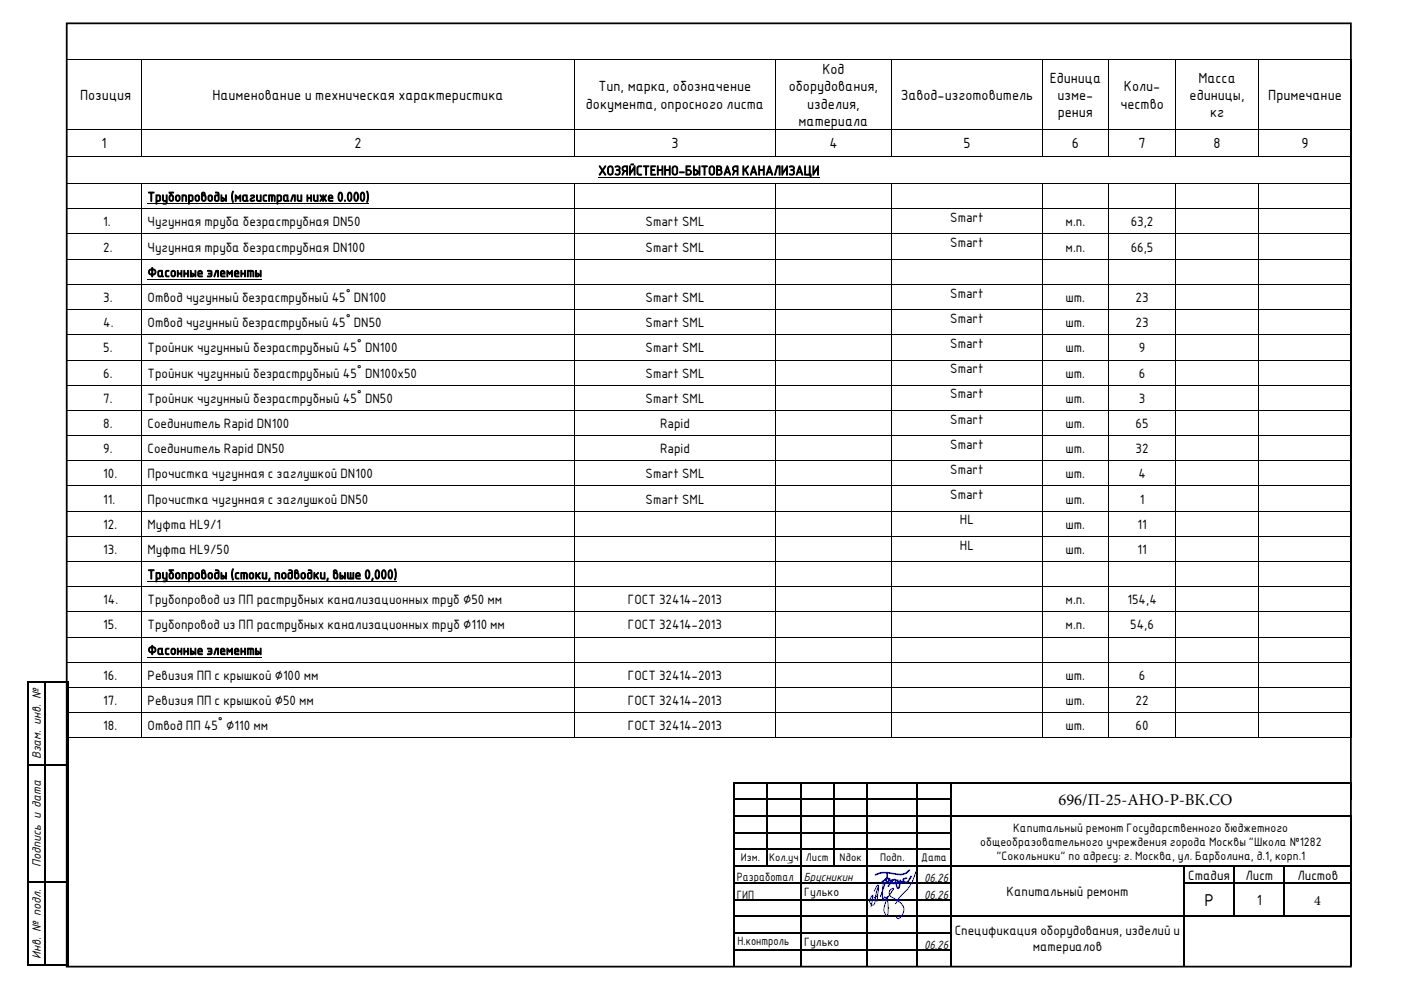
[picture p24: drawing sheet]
<svg xmlns="http://www.w3.org/2000/svg" width="420mm" height="297mm" viewBox="0 0 420 297" stroke-linecap="round" stroke-linejoin="round" font-family="sans-serif">
<defs><g id="words">
<g font-size="5">
<text x="317.3" y="241.5">696/П-25-АНО-Р-ВК.СО</text>
<text x="361.1" y="271.8">Р</text>
</g>
<g font-size="4.2">
<text x="246.6" y="22.2">Код</text>
<text x="24" y="30">Позиция</text>
<text x="63.7" y="30">Наименование и техническая характеристика</text>
<text x="179.4" y="27.4">Тип, марка, обозначение</text>
<text x="236.5" y="27.4">оборудования,</text>
<text x="270.1" y="30">Завод-изготовитель</text>
<text x="314.7" y="24.8">Единица</text>
<text x="317" y="30">изме-</text>
<text x="337" y="27.4">Коли-</text>
<text x="356.7" y="30">единицы,</text>
<text x="359.3" y="24.8">Масса</text>
<text x="380.2" y="30">Примечание</text>
<text x="175.7" y="32.6">документа, опросного листа</text>
<text x="242" y="32.6">изделия,</text>
<text x="317.1" y="35.1">рения</text>
<text x="335.9" y="32.6">чество</text>
<text x="362.8" y="35.1">кг</text>
<text x="239.4" y="37.7">материала</text>
<text x="30.4" y="44.5">1</text>
<text x="106.3" y="44.5">2</text>
<text x="201.3" y="44.5">3</text>
<text x="248.7" y="44.5">4</text>
<text x="288.8" y="44.5">5</text>
<text x="321.3" y="44.5">6</text>
<text x="341.4" y="44.5">7</text>
<text x="363.8" y="44.5">8</text>
<text x="390.2" y="44.5">9</text>
<text x="376.8" y="271.6">1</text>
<text x="394" y="271.6">4</text>
</g>
<g font-size="3.9">
<text x="179.4" y="52.5">ХОЗЯЙСТЕННО-БЫТОВАЯ КАНАЛИЗАЦИ</text>
<text x="44.2" y="60.4">Трубопроводы (магистрали ниже 0.000)</text>
<text x="30.9" y="68">1.</text>
<text x="44.2" y="68">Чугунная труба безраструбная DN50</text>
<text x="193.6" y="68">Smart SML</text>
<text x="284.9" y="66.6">Smart</text>
<text x="319.5" y="68">м.п.</text>
<text x="339" y="68">63,2</text>
<text x="30.9" y="75.5">2.</text>
<text x="44.2" y="75.5">Чугунная труба безраструбная DN100</text>
<text x="193.6" y="75.5">Smart SML</text>
<text x="284.9" y="74.2">Smart</text>
<text x="319.5" y="75.5">м.п.</text>
<text x="339" y="75.5">66,5</text>
<text x="44.2" y="83.1">Фасонные элементы</text>
<text x="284.9" y="89.3">Smart</text>
<text x="30.9" y="90.6">3.</text>
<text x="44.2" y="90.6">Отвод чугунный безраструбный 45˚ DN100</text>
<text x="193.6" y="90.6">Smart SML</text>
<text x="319.5" y="90.6">шт.</text>
<text x="340.5" y="90.6">23</text>
<text x="30.9" y="98.2">4.</text>
<text x="44.2" y="98.2">Отвод чугунный безраструбный 45˚ DN50</text>
<text x="193.6" y="98.2">Smart SML</text>
<text x="284.9" y="96.9">Smart</text>
<text x="319.5" y="98.2">шт.</text>
<text x="340.5" y="98.2">23</text>
<text x="30.9" y="105.7">5.</text>
<text x="44.2" y="105.7">Тройник чугунный безраструбный 45˚ DN100</text>
<text x="193.6" y="105.7">Smart SML</text>
<text x="284.9" y="104.4">Smart</text>
<text x="319.5" y="105.7">шт.</text>
<text x="341.5" y="105.7">9</text>
<text x="30.9" y="113.3">6.</text>
<text x="44.2" y="113.3">Тройник чугунный безраструбный 45˚ DN100х50</text>
<text x="193.6" y="113.3">Smart SML</text>
<text x="284.9" y="112">Smart</text>
<text x="319.5" y="113.3">шт.</text>
<text x="341.5" y="113.3">6</text>
<text x="284.9" y="119.5">Smart</text>
<text x="30.9" y="120.8">7.</text>
<text x="44.2" y="120.8">Тройник чугунный безраструбный 45˚ DN50</text>
<text x="193.6" y="120.8">Smart SML</text>
<text x="319.5" y="120.8">шт.</text>
<text x="341.5" y="120.8">3</text>
<text x="30.9" y="128.4">8.</text>
<text x="44.2" y="128.4">Соединитель Rapid DN100</text>
<text x="197.9" y="128.4">Rapid</text>
<text x="284.9" y="127.1">Smart</text>
<text x="319.5" y="128.4">шт.</text>
<text x="340.5" y="128.4">65</text>
<text x="30.9" y="135.9">9.</text>
<text x="44.2" y="135.9">Соединитель Rapid DN50</text>
<text x="197.9" y="135.9">Rapid</text>
<text x="284.9" y="134.6">Smart</text>
<text x="319.5" y="135.9">шт.</text>
<text x="340.5" y="135.9">32</text>
<text x="30.9" y="143.5">10.</text>
<text x="44.2" y="143.5">Прочистка чугунная с заглушкой DN100</text>
<text x="193.6" y="143.5">Smart SML</text>
<text x="284.9" y="142.2">Smart</text>
<text x="319.5" y="143.5">шт.</text>
<text x="341.3" y="143.5">4</text>
<text x="284.9" y="149.8">Smart</text>
<text x="30.9" y="151.1">11.</text>
<text x="44.2" y="151.1">Прочистка чугунная с заглушкой DN50</text>
<text x="193.6" y="151.1">Smart SML</text>
<text x="319.5" y="151.1">шт.</text>
<text x="341.7" y="151.1">1</text>
<text x="30.9" y="158.6">12.</text>
<text x="44.2" y="158.6">Муфта HL9/1</text>
<text x="287.8" y="157.3">HL</text>
<text x="319.5" y="158.6">шт.</text>
<text x="341" y="158.6">11</text>
<text x="30.9" y="166.2">13.</text>
<text x="44.2" y="166.2">Муфта HL9/50</text>
<text x="287.8" y="164.9">HL</text>
<text x="319.5" y="166.2">шт.</text>
<text x="341" y="166.2">11</text>
<text x="44.2" y="173.7">Трубопроводы (стоки, подводки, выше 0,000)</text>
<text x="30.9" y="181.3">14.</text>
<text x="44.2" y="181.3">Трубопровод из ПП раструбных канализационных труб ⌀50 мм</text>
<text x="188.3" y="181.3">ГОСТ 32414-2013</text>
<text x="319.5" y="181.3">м.п.</text>
<text x="338" y="181.3">154,4</text>
<text x="30.9" y="188.8">15.</text>
<text x="44.2" y="188.8">Трубопровод из ПП раструбных канализационных труб ⌀110 мм</text>
<text x="188.3" y="188.8">ГОСТ 32414-2013</text>
<text x="319.5" y="188.8">м.п.</text>
<text x="338.9" y="188.8">54,6</text>
<text x="44.2" y="196.4">Фасонные элементы</text>
<text x="30.9" y="203.9">16.</text>
<text x="44.2" y="203.9">Ревизия ПП с крышкой ⌀100 мм</text>
<text x="188.3" y="203.9">ГОСТ 32414-2013</text>
<text x="319.5" y="203.9">шт.</text>
<text x="341.5" y="203.9">6</text>
<text x="30.9" y="211.5">17.</text>
<text x="44.2" y="211.5">Ревизия ПП с крышкой ⌀50 мм</text>
<text x="188.3" y="211.5">ГОСТ 32414-2013</text>
<text x="319.5" y="211.5">шт.</text>
<text x="340.5" y="211.5">22</text>
<text x="30.9" y="219.1">18.</text>
<text x="44.2" y="219.1">Отвод ПП 45˚ ⌀110 мм</text>
<text x="188.3" y="219.1">ГОСТ 32414-2013</text>
<text x="319.5" y="219.1">шт.</text>
<text x="340.5" y="219.1">60</text>
<text x="12.2" y="227.7" transform="rotate(-90 12.2 227.7)">Взам. инв. №</text>
<text x="12.2" y="260.1" transform="rotate(-90 12.2 260.1)">Подпись и дата</text>
<text x="221" y="264.2">Разработал</text>
<text x="221" y="269.6">ГИП</text>
<text x="241.1" y="268.9">Гулько</text>
<text x="277" y="264.6">06.26</text>
<text x="277" y="269.6">06.26</text>
<text x="301.8" y="268.9">Капитальный ремонт</text>
<text x="356.3" y="264">Стадия</text>
<text x="373.4" y="264">Лист</text>
<text x="389" y="264">Листов</text>
<text x="286.2" y="280.5">Спецификация оборудования, изделий и</text>
<text x="12.2" y="287.6" transform="rotate(-90 12.2 287.6)">Инв. № подл.</text>
<text x="221.1" y="283.6">Н.контроль</text>
<text x="241.1" y="283.7">Гулько</text>
<text x="277" y="284.6">06.26</text>
<text x="309.6" y="285.2">материалов</text>
</g>
<text font-size="3.8" x="241" y="264.4">Брусникин</text>
<g font-size="3.5">
<text x="303.8" y="249.5">Капитальный ремонт Государственного бюджетного</text>
<text x="293.9" y="253.7">общеобразовательного учреждения города Москвы &quot;Школа №1282</text>
<text x="298.7" y="258.1">&quot;Сокольники&quot; по адресу: г. Москва, ул. Барболина, д.1, корп.1</text>
</g>
<g font-size="3.2">
<text x="222.1" y="258.3">Изм.</text>
<text x="230.6" y="258.3">Кол.уч Лист</text>
<text x="251.7" y="258.3">Nдок</text>
<text x="263.9" y="258.3">Подп.</text>
<text x="276.2" y="258.3">Дата</text>
</g>
</g></defs>
<path d="M20 7h385v283h-385z" fill="none" stroke="#000" stroke-width=".53"/>
<g fill="#000">
<path d="M19.9 17.8l.2 .2z" fill-rule="evenodd"/>
<path d="M19.9 17.8l.2 .2z" fill-rule="evenodd"/>
<path d="M42.3 17.8l.1 .2z" fill-rule="evenodd"/>
<path d="M172.3 17.8l.1 .2z" fill-rule="evenodd"/>
<path d="M232.3 17.8l.2 .2z" fill-rule="evenodd"/>
<path d="M267.3 17.8l.2 .2z" fill-rule="evenodd"/>
<path d="M312.3 17.8l.2 .2z" fill-rule="evenodd"/>
<path d="M332.4 17.8l.1 .2z" fill-rule="evenodd"/>
<path d="M352.3 17.8l.2 .2z" fill-rule="evenodd"/>
<path d="M377.4 17.8l.1 .2z" fill-rule="evenodd"/>
<path d="M405 17.8l.2 .2z" fill-rule="evenodd"/>
<path d="M405 17.8l.2 .2z" fill-rule="evenodd"/>
<path d="M19.9 38.7l.2 .1z" fill-rule="evenodd"/>
<path d="M42.3 38.7l.1 .1z" fill-rule="evenodd"/>
<path d="M172.3 38.7l.1 .1z" fill-rule="evenodd"/>
<path d="M232.3 38.7l.2 .1z" fill-rule="evenodd"/>
<path d="M267.3 38.7l.2 .1z" fill-rule="evenodd"/>
<path d="M312.3 38.7l.2 .1z" fill-rule="evenodd"/>
<path d="M332.4 38.7l.1 .1z" fill-rule="evenodd"/>
<path d="M352.3 38.7l.2 .1z" fill-rule="evenodd"/>
<path d="M377.4 38.7l.1 .1z" fill-rule="evenodd"/>
<path d="M405 38.7l.2 .1z" fill-rule="evenodd"/>
<path d="M19.9 46.8l.2 .2z" fill-rule="evenodd"/>
<path d="M42.3 46.8l.1 .2z" fill-rule="evenodd"/>
<path d="M172.3 46.8l.1 .2z" fill-rule="evenodd"/>
<path d="M232.3 46.8l.2 .2z" fill-rule="evenodd"/>
<path d="M267.3 46.8l.2 .2z" fill-rule="evenodd"/>
<path d="M312.3 46.8l.2 .2z" fill-rule="evenodd"/>
<path d="M332.4 46.8l.1 .2z" fill-rule="evenodd"/>
<path d="M352.3 46.8l.2 .2z" fill-rule="evenodd"/>
<path d="M377.4 46.8l.1 .2z" fill-rule="evenodd"/>
<path d="M405 46.8l.2 .2z" fill-rule="evenodd"/>
<path d="M8.1 204.3h.5v.6h-.5z" fill-rule="evenodd"/>
<path d="M8.1 204.3h.5v.5h-.5z" fill-rule="evenodd"/>
<path d="M8.6 204.3h4.5v.5h-4.5z" fill-rule="evenodd"/>
<path d="M13.1 204.8l.5 .1z" fill-rule="evenodd"/>
<path d="M13.1 204.3h.5v.5h-.5z" fill-rule="evenodd"/>
<path d="M13.6 204.3h6.5v.5h-6.5z" fill-rule="evenodd"/>
<path d="M20.1 204.3h.5v.6h-.5z" fill-rule="evenodd"/>
<path d="M20.1 204.3h.5v.5h-.5z" fill-rule="evenodd"/>
<path d="M8.1 204.9h.5v24.5h-.5z" fill-rule="evenodd"/>
<path d="M8.1 229.4h.5v.5h-.5z" fill-rule="evenodd"/>
<path d="M8.6 229.4h4.5v.5h-4.5z" fill-rule="evenodd"/>
<path d="M13.1 204.9h.5v24.5h-.5z" fill-rule="evenodd"/>
<path d="M13.1 229.4h.5v.5h-.5z" fill-rule="evenodd"/>
<path d="M13.6 229.4h6.5v.5h-6.5z" fill-rule="evenodd"/>
<path d="M20.1 204.9h.5v24.5h-.5z" fill-rule="evenodd"/>
<path d="M20.1 229.4h.5v.5h-.5z" fill-rule="evenodd"/>
<path d="M8.1 229.9h.5v34.5h-.5z" fill-rule="evenodd"/>
<path d="M8.1 264.4h.5v.5h-.5z" fill-rule="evenodd"/>
<path d="M8.6 264.4h4.5v.5h-4.5z" fill-rule="evenodd"/>
<path d="M13.1 229.9h.5v34.5h-.5z" fill-rule="evenodd"/>
<path d="M13.1 264.4h.5v.5h-.5z" fill-rule="evenodd"/>
<path d="M13.6 264.4h6.5v.5h-6.5z" fill-rule="evenodd"/>
<path d="M20.1 229.9h.5v34.5h-.5z" fill-rule="evenodd"/>
<path d="M20.1 264.4h.5v.5h-.5z" fill-rule="evenodd"/>
<path d="M8.1 264.9h.5v24.4h-.5z" fill-rule="evenodd"/>
<path d="M8.1 289.3h.5v.6h-.5z" fill-rule="evenodd"/>
<path d="M8.1 289.3h.5v.6h-.5z" fill-rule="evenodd"/>
<path d="M8.6 289.3h4.5v.6h-4.5z" fill-rule="evenodd"/>
<path d="M13.1 264.9h.5v24.4h-.5z" fill-rule="evenodd"/>
<path d="M13.1 289.3h.5v.6h-.5z" fill-rule="evenodd"/>
<path d="M13.6 289.3h6.5v.6h-6.5z" fill-rule="evenodd"/>
<path d="M20.1 264.9h.5v24.4h-.5z" fill-rule="evenodd"/>
<path d="M20.1 289.3h.5v.6h-.5z" fill-rule="evenodd"/>
<path d="M20.1 289.3h.5v.6h-.5z" fill-rule="evenodd"/>
</g>
<g fill="none" stroke="#000" stroke-width=".3">
<path d="M20 18v20.7M20.1 17.9h22.2M42.3 18v20.7M42.4 17.9h129.9M172.4 18v20.7M172.4 17.9h59.9M232.4 18v20.7M232.5 17.9h34.8M267.4 18v20.7M267.5 17.9h44.8M312.4 18v20.7M312.5 17.9h19.9"/>
<path d="M332.4 18v20.7M332.5 17.9h19.8M352.4 18v20.7M352.5 17.9h24.9M377.4 18v20.7M377.5 17.9h27.5M405.1 18v20.7M20 38.8v8M20.1 38.7h22.2M42.3 38.8v8M42.4 38.7h129.9M172.4 38.8v8"/>
<path d="M172.4 38.7h59.9M232.4 38.8v8M232.5 38.7h34.8M267.4 38.8v8M267.5 38.7h44.8M312.4 38.8v8M312.5 38.7h19.9M332.4 38.8v8M332.5 38.7h19.8M352.4 38.8v8M352.5 38.7h24.9M377.4 38.8v8"/>
<path d="M377.5 38.7h27.5M405.1 38.8v8M20 47v8M20.1 46.9h22.2M42.4 46.9h129.9M172.4 46.9h59.9M179.4 53.2h66.2M232.5 46.9h34.8M267.5 46.9h44.8M312.5 46.9h19.9M332.5 46.9h19.8M352.5 46.9h24.9"/>
<path d="M377.5 46.9h27.5M405.1 47v8M44.2 61.1h66.6"/>
</g>
<path d="M268.8 55.2h42.2v4.8h-42.2z" fill-rule="evenodd" fill="#fff"/>
<g fill="#000">
<path d="M19.9 55l.2 .2z" fill-rule="evenodd"/>
<path d="M42.3 55l.1 .2z" fill-rule="evenodd"/>
<path d="M172.3 55l.1 .2z" fill-rule="evenodd"/>
<path d="M232.3 55l.2 .2z" fill-rule="evenodd"/>
<path d="M267.3 55l.2 .2z" fill-rule="evenodd"/>
<path d="M312.3 55l.2 .2z" fill-rule="evenodd"/>
<path d="M332.4 55l.1 .2z" fill-rule="evenodd"/>
<path d="M352.3 55l.2 .2z" fill-rule="evenodd"/>
<path d="M377.4 55l.1 .2z" fill-rule="evenodd"/>
<path d="M405 55l.2 .2z" fill-rule="evenodd"/>
</g>
<g fill="none" stroke="#000" stroke-width=".3">
<path d="M20 55.2v7.4M20.1 55.1h22.2M42.3 55.2v7.4M42.4 55.1h129.9M172.4 55.2v7.4M172.4 55.1h59.9M232.4 55.2v7.4M232.5 55.1h34.8M267.4 55.2v7.4M267.5 55.1h44.8M312.4 55.2v7.4M312.5 55.1h19.9"/>
<path d="M332.4 55.2v7.4M332.5 55.1h19.8M352.4 55.2v7.4M352.5 55.1h24.9M377.4 55.2v7.4M377.5 55.1h27.5M405.1 55.2v7.4"/>
</g>
<path d="M268.8 62.7h42.2v4.8h-42.2z" fill-rule="evenodd" fill="#fff"/>
<g fill="#000">
<path d="M19.9 62.6l.2 .1z" fill-rule="evenodd"/>
<path d="M42.3 62.6l.1 .1z" fill-rule="evenodd"/>
<path d="M172.3 62.6l.1 .1z" fill-rule="evenodd"/>
<path d="M232.3 62.6l.2 .1z" fill-rule="evenodd"/>
<path d="M267.3 62.6l.2 .1z" fill-rule="evenodd"/>
<path d="M312.3 62.6l.2 .1z" fill-rule="evenodd"/>
<path d="M332.4 62.6l.1 .1z" fill-rule="evenodd"/>
<path d="M352.3 62.6l.2 .1z" fill-rule="evenodd"/>
<path d="M377.4 62.6l.1 .1z" fill-rule="evenodd"/>
<path d="M405 62.6l.2 .1z" fill-rule="evenodd"/>
</g>
<g fill="none" stroke="#000" stroke-width=".3">
<path d="M20 62.7v7.4M20.1 62.7h22.2M42.3 62.7v7.4M42.4 62.7h129.9M172.4 62.7v7.4M172.4 62.7h59.9M232.4 62.7v7.4M232.5 62.7h34.8M267.4 62.7v7.4M267.5 62.7h44.8M312.4 62.7v7.4M312.5 62.7h19.9"/>
<path d="M332.4 62.7v7.4M332.5 62.7h19.8M352.4 62.7v7.4M352.5 62.7h24.9M377.4 62.7v7.4M377.5 62.7h27.5M405.1 62.7v7.4"/>
</g>
<path d="M268.8 70.3h42.2v4.8h-42.2z" fill-rule="evenodd" fill="#fff"/>
<g fill="#000">
<path d="M19.9 70.1l.2 .2z" fill-rule="evenodd"/>
<path d="M42.3 70.1l.1 .2z" fill-rule="evenodd"/>
<path d="M172.3 70.1l.1 .2z" fill-rule="evenodd"/>
<path d="M232.3 70.1l.2 .2z" fill-rule="evenodd"/>
<path d="M267.3 70.1l.2 .2z" fill-rule="evenodd"/>
<path d="M312.3 70.1l.2 .2z" fill-rule="evenodd"/>
<path d="M332.4 70.1l.1 .2z" fill-rule="evenodd"/>
<path d="M352.3 70.1l.2 .2z" fill-rule="evenodd"/>
<path d="M377.4 70.1l.1 .2z" fill-rule="evenodd"/>
<path d="M405 70.1l.2 .2z" fill-rule="evenodd"/>
</g>
<g fill="none" stroke="#000" stroke-width=".3">
<path d="M20 70.3v7.4M20.1 70.2h22.2M42.3 70.3v7.4M42.4 70.2h129.9M172.4 70.3v7.4M172.4 70.2h59.9M232.4 70.3v7.4M232.5 70.2h34.8M267.4 70.3v7.4M267.5 70.2h44.8M312.4 70.3v7.4M312.5 70.2h19.9"/>
<path d="M332.4 70.3v7.4M332.5 70.2h19.8M352.4 70.3v7.4M352.5 70.2h24.9M377.4 70.3v7.4M377.5 70.2h27.5M405.1 70.3v7.4M44.2 83.8h34.4"/>
</g>
<path d="M268.8 77.9h42.2v4.7h-42.2z" fill-rule="evenodd" fill="#fff"/>
<g fill="#000">
<path d="M19.9 77.7l.2 .2z" fill-rule="evenodd"/>
<path d="M42.3 77.7l.1 .2z" fill-rule="evenodd"/>
<path d="M172.3 77.7l.1 .2z" fill-rule="evenodd"/>
<path d="M232.3 77.7l.2 .2z" fill-rule="evenodd"/>
<path d="M267.3 77.7l.2 .2z" fill-rule="evenodd"/>
<path d="M312.3 77.7l.2 .2z" fill-rule="evenodd"/>
<path d="M332.4 77.7l.1 .2z" fill-rule="evenodd"/>
<path d="M352.3 77.7l.2 .2z" fill-rule="evenodd"/>
<path d="M377.4 77.7l.1 .2z" fill-rule="evenodd"/>
<path d="M405 77.7l.2 .2z" fill-rule="evenodd"/>
</g>
<g fill="none" stroke="#000" stroke-width=".3">
<path d="M20 77.9v7.3M20.1 77.8h22.2M42.3 77.9v7.3M42.4 77.8h129.9M172.4 77.9v7.3M172.4 77.8h59.9M232.4 77.9v7.3M232.5 77.8h34.8M267.4 77.9v7.3M267.5 77.8h44.8M312.4 77.9v7.3M312.5 77.8h19.9"/>
<path d="M332.4 77.9v7.3M332.5 77.8h19.8M352.4 77.9v7.3M352.5 77.8h24.9M377.4 77.9v7.3M377.5 77.8h27.5M405.1 77.9v7.3"/>
</g>
<path d="M268.8 85.4h42.2v4.8h-42.2z" fill-rule="evenodd" fill="#fff"/>
<g fill="#000">
<path d="M19.9 85.2l.2 .2z" fill-rule="evenodd"/>
<path d="M42.3 85.2l.1 .2z" fill-rule="evenodd"/>
<path d="M172.3 85.2l.1 .2z" fill-rule="evenodd"/>
<path d="M232.3 85.2l.2 .2z" fill-rule="evenodd"/>
<path d="M267.3 85.2l.2 .2z" fill-rule="evenodd"/>
<path d="M312.3 85.2l.2 .2z" fill-rule="evenodd"/>
<path d="M332.4 85.2l.1 .2z" fill-rule="evenodd"/>
<path d="M352.3 85.2l.2 .2z" fill-rule="evenodd"/>
<path d="M377.4 85.2l.1 .2z" fill-rule="evenodd"/>
<path d="M405 85.2l.2 .2z" fill-rule="evenodd"/>
</g>
<g fill="none" stroke="#000" stroke-width=".3">
<path d="M20 85.4v7.4M20.1 85.3h22.2M42.3 85.4v7.4M42.4 85.3h129.9M172.4 85.4v7.4M172.4 85.3h59.9M232.4 85.4v7.4M232.5 85.3h34.8M267.4 85.4v7.4M267.5 85.3h44.8M312.4 85.4v7.4M312.5 85.3h19.9"/>
<path d="M332.4 85.4v7.4M332.5 85.3h19.8M352.4 85.4v7.4M352.5 85.3h24.9M377.4 85.4v7.4M377.5 85.3h27.5M405.1 85.4v7.4"/>
</g>
<path d="M268.8 93h42.2v4.7h-42.2z" fill-rule="evenodd" fill="#fff"/>
<g fill="#000">
<path d="M19.9 92.8l.2 .2z" fill-rule="evenodd"/>
<path d="M42.3 92.8l.1 .2z" fill-rule="evenodd"/>
<path d="M172.3 92.8l.1 .2z" fill-rule="evenodd"/>
<path d="M232.3 92.8l.2 .2z" fill-rule="evenodd"/>
<path d="M267.3 92.8l.2 .2z" fill-rule="evenodd"/>
<path d="M312.3 92.8l.2 .2z" fill-rule="evenodd"/>
<path d="M332.4 92.8l.1 .2z" fill-rule="evenodd"/>
<path d="M352.3 92.8l.2 .2z" fill-rule="evenodd"/>
<path d="M377.4 92.8l.1 .2z" fill-rule="evenodd"/>
<path d="M405 92.8l.2 .2z" fill-rule="evenodd"/>
</g>
<g fill="none" stroke="#000" stroke-width=".3">
<path d="M20 93v7.3M20.1 92.9h22.2M42.3 93v7.3M42.4 92.9h129.9M172.4 93v7.3M172.4 92.9h59.9M232.4 93v7.3M232.5 92.9h34.8M267.4 93v7.3M267.5 92.9h44.8M312.4 93v7.3M312.5 92.9h19.9"/>
<path d="M332.4 93v7.3M332.5 92.9h19.8M352.4 93v7.3M352.5 92.9h24.9M377.4 93v7.3M377.5 92.9h27.5M405.1 93v7.3"/>
</g>
<path d="M268.8 100.5h42.2v4.8h-42.2z" fill-rule="evenodd" fill="#fff"/>
<g fill="#000">
<path d="M19.9 100.3l.2 .2z" fill-rule="evenodd"/>
<path d="M42.3 100.3l.1 .2z" fill-rule="evenodd"/>
<path d="M172.3 100.3l.1 .2z" fill-rule="evenodd"/>
<path d="M232.3 100.3l.2 .2z" fill-rule="evenodd"/>
<path d="M267.3 100.3l.2 .2z" fill-rule="evenodd"/>
<path d="M312.3 100.3l.2 .2z" fill-rule="evenodd"/>
<path d="M332.4 100.3l.1 .2z" fill-rule="evenodd"/>
<path d="M352.3 100.3l.2 .2z" fill-rule="evenodd"/>
<path d="M377.4 100.3l.1 .2z" fill-rule="evenodd"/>
<path d="M405 100.3l.2 .2z" fill-rule="evenodd"/>
</g>
<g fill="none" stroke="#000" stroke-width=".3">
<path d="M20 100.5v7.4M20.1 100.4h22.2M42.3 100.5v7.4M42.4 100.4h129.9M172.4 100.5v7.4M172.4 100.4h59.9M232.4 100.5v7.4M232.5 100.4h34.8M267.4 100.5v7.4M267.5 100.4h44.8M312.4 100.5v7.4M312.5 100.4h19.9"/>
<path d="M332.4 100.5v7.4M332.5 100.4h19.8M352.4 100.5v7.4M352.5 100.4h24.9M377.4 100.5v7.4M377.5 100.4h27.5M405.1 100.5v7.4"/>
</g>
<path d="M268.8 108.1h42.2v4.7h-42.2z" fill-rule="evenodd" fill="#fff"/>
<g fill="#000">
<path d="M19.9 107.9l.2 .2z" fill-rule="evenodd"/>
<path d="M42.3 107.9l.1 .2z" fill-rule="evenodd"/>
<path d="M172.3 107.9l.1 .2z" fill-rule="evenodd"/>
<path d="M232.3 107.9l.2 .2z" fill-rule="evenodd"/>
<path d="M267.3 107.9l.2 .2z" fill-rule="evenodd"/>
<path d="M312.3 107.9l.2 .2z" fill-rule="evenodd"/>
<path d="M332.4 107.9l.1 .2z" fill-rule="evenodd"/>
<path d="M352.3 107.9l.2 .2z" fill-rule="evenodd"/>
<path d="M377.4 107.9l.1 .2z" fill-rule="evenodd"/>
<path d="M405 107.9l.2 .2z" fill-rule="evenodd"/>
</g>
<g fill="none" stroke="#000" stroke-width=".3">
<path d="M20 108.1v7.4M20.1 108h22.2M42.3 108.1v7.4M42.4 108h129.9M172.4 108.1v7.4M172.4 108h59.9M232.4 108.1v7.4M232.5 108h34.8M267.4 108.1v7.4M267.5 108h44.8M312.4 108.1v7.4M312.5 108h19.9"/>
<path d="M332.4 108.1v7.4M332.5 108h19.8M352.4 108.1v7.4M352.5 108h24.9M377.4 108.1v7.4M377.5 108h27.5M405.1 108.1v7.4"/>
</g>
<path d="M268.8 115.6h42.2v4.8h-42.2z" fill-rule="evenodd" fill="#fff"/>
<g fill="#000">
<path d="M19.9 115.5l.2 .1z" fill-rule="evenodd"/>
<path d="M42.3 115.5l.1 .1z" fill-rule="evenodd"/>
<path d="M172.3 115.5l.1 .1z" fill-rule="evenodd"/>
<path d="M232.3 115.5l.2 .1z" fill-rule="evenodd"/>
<path d="M267.3 115.5l.2 .1z" fill-rule="evenodd"/>
<path d="M312.3 115.5l.2 .1z" fill-rule="evenodd"/>
<path d="M332.4 115.5l.1 .1z" fill-rule="evenodd"/>
<path d="M352.3 115.5l.2 .1z" fill-rule="evenodd"/>
<path d="M377.4 115.5l.1 .1z" fill-rule="evenodd"/>
<path d="M405 115.5l.2 .1z" fill-rule="evenodd"/>
</g>
<g fill="none" stroke="#000" stroke-width=".3">
<path d="M20 115.6v7.4M20.1 115.5h22.2M42.3 115.6v7.4M42.4 115.5h129.9M172.4 115.6v7.4M172.4 115.5h59.9M232.4 115.6v7.4M232.5 115.5h34.8M267.4 115.6v7.4M267.5 115.5h44.8M312.4 115.6v7.4M312.5 115.5h19.9"/>
<path d="M332.4 115.6v7.4M332.5 115.5h19.8M352.4 115.6v7.4M352.5 115.5h24.9M377.4 115.6v7.4M377.5 115.5h27.5M405.1 115.6v7.4"/>
</g>
<path d="M268.8 123.2h42.2v4.7h-42.2z" fill-rule="evenodd" fill="#fff"/>
<g fill="#000">
<path d="M19.9 123l.2 .2z" fill-rule="evenodd"/>
<path d="M42.3 123l.1 .2z" fill-rule="evenodd"/>
<path d="M172.3 123l.1 .2z" fill-rule="evenodd"/>
<path d="M232.3 123l.2 .2z" fill-rule="evenodd"/>
<path d="M267.3 123l.2 .2z" fill-rule="evenodd"/>
<path d="M312.3 123l.2 .2z" fill-rule="evenodd"/>
<path d="M332.4 123l.1 .2z" fill-rule="evenodd"/>
<path d="M352.3 123l.2 .2z" fill-rule="evenodd"/>
<path d="M377.4 123l.1 .2z" fill-rule="evenodd"/>
<path d="M405 123l.2 .2z" fill-rule="evenodd"/>
</g>
<g fill="none" stroke="#000" stroke-width=".3">
<path d="M20 123.2v7.4M20.1 123.1h22.2M42.3 123.2v7.4M42.4 123.1h129.9M172.4 123.2v7.4M172.4 123.1h59.9M232.4 123.2v7.4M232.5 123.1h34.8M267.4 123.2v7.4M267.5 123.1h44.8M312.4 123.2v7.4M312.5 123.1h19.9"/>
<path d="M332.4 123.2v7.4M332.5 123.1h19.8M352.4 123.2v7.4M352.5 123.1h24.9M377.4 123.2v7.4M377.5 123.1h27.5M405.1 123.2v7.4"/>
</g>
<path d="M268.8 130.7h42.2v4.8h-42.2z" fill-rule="evenodd" fill="#fff"/>
<g fill="#000">
<path d="M19.9 130.6l.2 .1z" fill-rule="evenodd"/>
<path d="M42.3 130.6l.1 .1z" fill-rule="evenodd"/>
<path d="M172.3 130.6l.1 .1z" fill-rule="evenodd"/>
<path d="M232.3 130.6l.2 .1z" fill-rule="evenodd"/>
<path d="M267.3 130.6l.2 .1z" fill-rule="evenodd"/>
<path d="M312.3 130.6l.2 .1z" fill-rule="evenodd"/>
<path d="M332.4 130.6l.1 .1z" fill-rule="evenodd"/>
<path d="M352.3 130.6l.2 .1z" fill-rule="evenodd"/>
<path d="M377.4 130.6l.1 .1z" fill-rule="evenodd"/>
<path d="M405 130.6l.2 .1z" fill-rule="evenodd"/>
</g>
<g fill="none" stroke="#000" stroke-width=".3">
<path d="M20 130.7v7.4M20.1 130.7h22.2M42.3 130.7v7.4M42.4 130.7h129.9M172.4 130.7v7.4M172.4 130.7h59.9M232.4 130.7v7.4M232.5 130.7h34.8M267.4 130.7v7.4M267.5 130.7h44.8M312.4 130.7v7.4M312.5 130.7h19.9"/>
<path d="M332.4 130.7v7.4M332.5 130.7h19.8M352.4 130.7v7.4M352.5 130.7h24.9M377.4 130.7v7.4M377.5 130.7h27.5M405.1 130.7v7.4"/>
</g>
<path d="M268.8 138.3h42.2v4.8h-42.2z" fill-rule="evenodd" fill="#fff"/>
<g fill="#000">
<path d="M19.9 138.1l.2 .2z" fill-rule="evenodd"/>
<path d="M42.3 138.1l.1 .2z" fill-rule="evenodd"/>
<path d="M172.3 138.1l.1 .2z" fill-rule="evenodd"/>
<path d="M232.3 138.1l.2 .2z" fill-rule="evenodd"/>
<path d="M267.3 138.1l.2 .2z" fill-rule="evenodd"/>
<path d="M312.3 138.1l.2 .2z" fill-rule="evenodd"/>
<path d="M332.4 138.1l.1 .2z" fill-rule="evenodd"/>
<path d="M352.3 138.1l.2 .2z" fill-rule="evenodd"/>
<path d="M377.4 138.1l.1 .2z" fill-rule="evenodd"/>
<path d="M405 138.1l.2 .2z" fill-rule="evenodd"/>
</g>
<g fill="none" stroke="#000" stroke-width=".3">
<path d="M20 138.3v7.4M20.1 138.2h22.2M42.3 138.3v7.4M42.4 138.2h129.9M172.4 138.3v7.4M172.4 138.2h59.9M232.4 138.3v7.4M232.5 138.2h34.8M267.4 138.3v7.4M267.5 138.2h44.8M312.4 138.3v7.4M312.5 138.2h19.9"/>
<path d="M332.4 138.3v7.4M332.5 138.2h19.8M352.4 138.3v7.4M352.5 138.2h24.9M377.4 138.3v7.4M377.5 138.2h27.5M405.1 138.3v7.4"/>
</g>
<path d="M268.8 145.9h42.2v4.7h-42.2z" fill-rule="evenodd" fill="#fff"/>
<g fill="#000">
<path d="M19.9 145.7l.2 .2z" fill-rule="evenodd"/>
<path d="M42.3 145.7l.1 .2z" fill-rule="evenodd"/>
<path d="M172.3 145.7l.1 .2z" fill-rule="evenodd"/>
<path d="M232.3 145.7l.2 .2z" fill-rule="evenodd"/>
<path d="M267.3 145.7l.2 .2z" fill-rule="evenodd"/>
<path d="M312.3 145.7l.2 .2z" fill-rule="evenodd"/>
<path d="M332.4 145.7l.1 .2z" fill-rule="evenodd"/>
<path d="M352.3 145.7l.2 .2z" fill-rule="evenodd"/>
<path d="M377.4 145.7l.1 .2z" fill-rule="evenodd"/>
<path d="M405 145.7l.2 .2z" fill-rule="evenodd"/>
</g>
<g fill="none" stroke="#000" stroke-width=".3">
<path d="M20 145.9v7.3M20.1 145.8h22.2M42.3 145.9v7.3M42.4 145.8h129.9M172.4 145.9v7.3M172.4 145.8h59.9M232.4 145.9v7.3M232.5 145.8h34.8M267.4 145.9v7.3M267.5 145.8h44.8M312.4 145.9v7.3M312.5 145.8h19.9"/>
<path d="M332.4 145.9v7.3M332.5 145.8h19.8M352.4 145.9v7.3M352.5 145.8h24.9M377.4 145.9v7.3M377.5 145.8h27.5M405.1 145.9v7.3"/>
</g>
<path d="M268.8 153.4h42.2v4.8h-42.2z" fill-rule="evenodd" fill="#fff"/>
<g fill="#000">
<path d="M19.9 153.2l.2 .2z" fill-rule="evenodd"/>
<path d="M42.3 153.2l.1 .2z" fill-rule="evenodd"/>
<path d="M172.3 153.2l.1 .2z" fill-rule="evenodd"/>
<path d="M232.3 153.2l.2 .2z" fill-rule="evenodd"/>
<path d="M267.3 153.2l.2 .2z" fill-rule="evenodd"/>
<path d="M312.3 153.2l.2 .2z" fill-rule="evenodd"/>
<path d="M332.4 153.2l.1 .2z" fill-rule="evenodd"/>
<path d="M352.3 153.2l.2 .2z" fill-rule="evenodd"/>
<path d="M377.4 153.2l.1 .2z" fill-rule="evenodd"/>
<path d="M405 153.2l.2 .2z" fill-rule="evenodd"/>
</g>
<g fill="none" stroke="#000" stroke-width=".3">
<path d="M20 153.4v7.4M20.1 153.3h22.2M42.3 153.4v7.4M42.4 153.3h129.9M172.4 153.4v7.4M172.4 153.3h59.9M232.4 153.4v7.4M232.5 153.3h34.8M267.4 153.4v7.4M267.5 153.3h44.8M312.4 153.4v7.4M312.5 153.3h19.9"/>
<path d="M332.4 153.4v7.4M332.5 153.3h19.8M352.4 153.4v7.4M352.5 153.3h24.9M377.4 153.4v7.4M377.5 153.3h27.5M405.1 153.4v7.4"/>
</g>
<path d="M268.8 161h42.2v4.7h-42.2z" fill-rule="evenodd" fill="#fff"/>
<g fill="#000">
<path d="M19.9 160.8l.2 .2z" fill-rule="evenodd"/>
<path d="M42.3 160.8l.1 .2z" fill-rule="evenodd"/>
<path d="M172.3 160.8l.1 .2z" fill-rule="evenodd"/>
<path d="M232.3 160.8l.2 .2z" fill-rule="evenodd"/>
<path d="M267.3 160.8l.2 .2z" fill-rule="evenodd"/>
<path d="M312.3 160.8l.2 .2z" fill-rule="evenodd"/>
<path d="M332.4 160.8l.1 .2z" fill-rule="evenodd"/>
<path d="M352.3 160.8l.2 .2z" fill-rule="evenodd"/>
<path d="M377.4 160.8l.1 .2z" fill-rule="evenodd"/>
<path d="M405 160.8l.2 .2z" fill-rule="evenodd"/>
</g>
<g fill="none" stroke="#000" stroke-width=".3">
<path d="M20 161v7.3M20.1 160.9h22.2M42.3 161v7.3M42.4 160.9h129.9M44.2 174.4h74.8M172.4 161v7.3M172.4 160.9h59.9M232.4 161v7.3M232.5 160.9h34.8M267.4 161v7.3M267.5 160.9h44.8M312.4 161v7.3"/>
<path d="M312.5 160.9h19.9M332.4 161v7.3M332.5 160.9h19.8M352.4 161v7.3M352.5 160.9h24.9M377.4 161v7.3M377.5 160.9h27.5M405.1 161v7.3"/>
</g>
<path d="M268.8 168.5h42.2v4.8h-42.2z" fill-rule="evenodd" fill="#fff"/>
<g fill="#000">
<path d="M19.9 168.3l.2 .2z" fill-rule="evenodd"/>
<path d="M42.3 168.3l.1 .2z" fill-rule="evenodd"/>
<path d="M172.3 168.3l.1 .2z" fill-rule="evenodd"/>
<path d="M232.3 168.3l.2 .2z" fill-rule="evenodd"/>
<path d="M267.3 168.3l.2 .2z" fill-rule="evenodd"/>
<path d="M312.3 168.3l.2 .2z" fill-rule="evenodd"/>
<path d="M332.4 168.3l.1 .2z" fill-rule="evenodd"/>
<path d="M352.3 168.3l.2 .2z" fill-rule="evenodd"/>
<path d="M377.4 168.3l.1 .2z" fill-rule="evenodd"/>
<path d="M405 168.3l.2 .2z" fill-rule="evenodd"/>
</g>
<g fill="none" stroke="#000" stroke-width=".3">
<path d="M20 168.5v7.4M20.1 168.4h22.2M42.3 168.5v7.4M42.4 168.4h129.9M172.4 168.5v7.4M172.4 168.4h59.9M232.4 168.5v7.4M232.5 168.4h34.8M267.4 168.5v7.4M267.5 168.4h44.8M312.4 168.5v7.4M312.5 168.4h19.9"/>
<path d="M332.4 168.5v7.4M332.5 168.4h19.8M352.4 168.5v7.4M352.5 168.4h24.9M377.4 168.5v7.4M377.5 168.4h27.5M405.1 168.5v7.4"/>
</g>
<path d="M268.8 176.1h42.2v4.7h-42.2z" fill-rule="evenodd" fill="#fff"/>
<g fill="#000">
<path d="M19.9 175.9l.2 .2z" fill-rule="evenodd"/>
<path d="M42.3 175.9l.1 .2z" fill-rule="evenodd"/>
<path d="M172.3 175.9l.1 .2z" fill-rule="evenodd"/>
<path d="M232.3 175.9l.2 .2z" fill-rule="evenodd"/>
<path d="M267.3 175.9l.2 .2z" fill-rule="evenodd"/>
<path d="M312.3 175.9l.2 .2z" fill-rule="evenodd"/>
<path d="M332.4 175.9l.1 .2z" fill-rule="evenodd"/>
<path d="M352.3 175.9l.2 .2z" fill-rule="evenodd"/>
<path d="M377.4 175.9l.1 .2z" fill-rule="evenodd"/>
<path d="M405 175.9l.2 .2z" fill-rule="evenodd"/>
</g>
<g fill="none" stroke="#000" stroke-width=".3">
<path d="M20 176.1v7.4M20.1 176h22.2M42.3 176.1v7.4M42.4 176h129.9M172.4 176.1v7.4M172.4 176h59.9M232.4 176.1v7.4M232.5 176h34.8M267.4 176.1v7.4M267.5 176h44.8M312.4 176.1v7.4M312.5 176h19.9"/>
<path d="M332.4 176.1v7.4M332.5 176h19.8M352.4 176.1v7.4M352.5 176h24.9M377.4 176.1v7.4M377.5 176h27.5M405.1 176.1v7.4"/>
</g>
<path d="M268.8 183.6h42.2v4.8h-42.2z" fill-rule="evenodd" fill="#fff"/>
<g fill="#000">
<path d="M19.9 183.5l.2 .1z" fill-rule="evenodd"/>
<path d="M42.3 183.5l.1 .1z" fill-rule="evenodd"/>
<path d="M172.3 183.5l.1 .1z" fill-rule="evenodd"/>
<path d="M232.3 183.5l.2 .1z" fill-rule="evenodd"/>
<path d="M267.3 183.5l.2 .1z" fill-rule="evenodd"/>
<path d="M312.3 183.5l.2 .1z" fill-rule="evenodd"/>
<path d="M332.4 183.5l.1 .1z" fill-rule="evenodd"/>
<path d="M352.3 183.5l.2 .1z" fill-rule="evenodd"/>
<path d="M377.4 183.5l.1 .1z" fill-rule="evenodd"/>
<path d="M405 183.5l.2 .1z" fill-rule="evenodd"/>
</g>
<g fill="none" stroke="#000" stroke-width=".3">
<path d="M20 183.6v7.4M20.1 183.5h22.2M42.3 183.6v7.4M42.4 183.5h129.9M44.2 197.1h34.4M172.4 183.6v7.4M172.4 183.5h59.9M232.4 183.6v7.4M232.5 183.5h34.8M267.4 183.6v7.4M267.5 183.5h44.8M312.4 183.6v7.4"/>
<path d="M312.5 183.5h19.9M332.4 183.6v7.4M332.5 183.5h19.8M352.4 183.6v7.4M352.5 183.5h24.9M377.4 183.6v7.4M377.5 183.5h27.5M405.1 183.6v7.4"/>
</g>
<path d="M268.8 191.2h42.2v4.7h-42.2z" fill-rule="evenodd" fill="#fff"/>
<g fill="#000">
<path d="M19.9 191l.2 .2z" fill-rule="evenodd"/>
<path d="M42.3 191l.1 .2z" fill-rule="evenodd"/>
<path d="M172.3 191l.1 .2z" fill-rule="evenodd"/>
<path d="M232.3 191l.2 .2z" fill-rule="evenodd"/>
<path d="M267.3 191l.2 .2z" fill-rule="evenodd"/>
<path d="M312.3 191l.2 .2z" fill-rule="evenodd"/>
<path d="M332.4 191l.1 .2z" fill-rule="evenodd"/>
<path d="M352.3 191l.2 .2z" fill-rule="evenodd"/>
<path d="M377.4 191l.1 .2z" fill-rule="evenodd"/>
<path d="M405 191l.2 .2z" fill-rule="evenodd"/>
</g>
<g fill="none" stroke="#000" stroke-width=".3">
<path d="M20 191.2v7.4M20.1 191.1h22.2M42.3 191.2v7.4M42.4 191.1h129.9M172.4 191.2v7.4M172.4 191.1h59.9M232.4 191.2v7.4M232.5 191.1h34.8M267.4 191.2v7.4M267.5 191.1h44.8M312.4 191.2v7.4M312.5 191.1h19.9"/>
<path d="M332.4 191.2v7.4M332.5 191.1h19.8M352.4 191.2v7.4M352.5 191.1h24.9M377.4 191.2v7.4M377.5 191.1h27.5M405.1 191.2v7.4"/>
</g>
<path d="M268.8 198.7h42.2v4.8h-42.2z" fill-rule="evenodd" fill="#fff"/>
<g fill="#000">
<path d="M19.9 198.6l.2 .1z" fill-rule="evenodd"/>
<path d="M42.3 198.6l.1 .1z" fill-rule="evenodd"/>
<path d="M172.3 198.6l.1 .1z" fill-rule="evenodd"/>
<path d="M232.3 198.6l.2 .1z" fill-rule="evenodd"/>
<path d="M267.3 198.6l.2 .1z" fill-rule="evenodd"/>
<path d="M312.3 198.6l.2 .1z" fill-rule="evenodd"/>
<path d="M332.4 198.6l.1 .1z" fill-rule="evenodd"/>
<path d="M352.3 198.6l.2 .1z" fill-rule="evenodd"/>
<path d="M377.4 198.6l.1 .1z" fill-rule="evenodd"/>
<path d="M405 198.6l.2 .1z" fill-rule="evenodd"/>
</g>
<g fill="none" stroke="#000" stroke-width=".3">
<path d="M20 198.7v7.5M20.1 198.7h22.2M42.3 198.7v7.5M42.4 198.7h129.9M172.4 198.7v7.5M172.4 198.7h59.9M232.4 198.7v7.5M232.5 198.7h34.8M267.4 198.7v7.5M267.5 198.7h44.8M312.4 198.7v7.5M312.5 198.7h19.9"/>
<path d="M332.4 198.7v7.5M332.5 198.7h19.8M352.4 198.7v7.5M352.5 198.7h24.9M377.4 198.7v7.5M377.5 198.7h27.5M405.1 198.7v7.5"/>
</g>
<path d="M268.8 206.3h42.2v4.8h-42.2z" fill-rule="evenodd" fill="#fff"/>
<g fill="#000">
<path d="M19.9 206.2l.2 .1z" fill-rule="evenodd"/>
<path d="M42.3 206.2l.1 .1z" fill-rule="evenodd"/>
<path d="M172.3 206.2l.1 .1z" fill-rule="evenodd"/>
<path d="M232.3 206.2l.2 .1z" fill-rule="evenodd"/>
<path d="M267.3 206.2l.2 .1z" fill-rule="evenodd"/>
<path d="M312.3 206.2l.2 .1z" fill-rule="evenodd"/>
<path d="M332.4 206.2l.1 .1z" fill-rule="evenodd"/>
<path d="M352.3 206.2l.2 .1z" fill-rule="evenodd"/>
<path d="M377.4 206.2l.1 .1z" fill-rule="evenodd"/>
<path d="M405 206.2l.2 .1z" fill-rule="evenodd"/>
</g>
<g fill="none" stroke="#000" stroke-width=".3">
<path d="M20 206.3v7.4M20.1 206.2h22.2M42.3 206.3v7.4M42.4 206.2h129.9M172.4 206.3v7.4M172.4 206.2h59.9M232.4 206.3v7.4M232.5 206.2h34.8M267.4 206.3v7.4M267.5 206.2h44.8M312.4 206.3v7.4M312.5 206.2h19.9"/>
<path d="M332.4 206.3v7.4M332.5 206.2h19.8M352.4 206.3v7.4M352.5 206.2h24.9M377.4 206.3v7.4M377.5 206.2h27.5M405.1 206.3v7.4"/>
</g>
<path d="M268.8 213.9h42.2v4.7h-42.2z" fill-rule="evenodd" fill="#fff"/>
<g fill="#000">
<path d="M19.9 213.7l.2 .2z" fill-rule="evenodd"/>
<path d="M42.3 213.7l.1 .2z" fill-rule="evenodd"/>
<path d="M172.3 213.7l.1 .2z" fill-rule="evenodd"/>
<path d="M232.3 213.7l.2 .2z" fill-rule="evenodd"/>
<path d="M267.3 213.7l.2 .2z" fill-rule="evenodd"/>
<path d="M312.3 213.7l.2 .2z" fill-rule="evenodd"/>
<path d="M332.4 213.7l.1 .2z" fill-rule="evenodd"/>
<path d="M352.3 213.7l.2 .2z" fill-rule="evenodd"/>
<path d="M377.4 213.7l.1 .2z" fill-rule="evenodd"/>
<path d="M405 213.7l.2 .2z" fill-rule="evenodd"/>
<path d="M19.9 221.3l.2 .1z" fill-rule="evenodd"/>
<path d="M19.9 221.3l.2 .1z" fill-rule="evenodd"/>
<path d="M42.3 221.3l.1 .1z" fill-rule="evenodd"/>
<path d="M172.3 221.3l.1 .1z" fill-rule="evenodd"/>
<path d="M219.7 234.6h.5v.5h-.5z" fill-rule="evenodd"/>
<path d="M219.7 234.6h.5v.5h-.5z" fill-rule="evenodd"/>
<path d="M219.7 235.1h.5v4.5h-.5z" fill-rule="evenodd"/>
<path d="M220.2 234.6h9.5v.5h-9.5z" fill-rule="evenodd"/>
<path d="M229.7 235.1h.5z" fill-rule="evenodd"/>
<path d="M229.7 234.6h.5v.5h-.5z" fill-rule="evenodd"/>
<path d="M229.7 235.1h.5v4.5h-.5z" fill-rule="evenodd"/>
<path d="M230.2 234.6h9.6v.5h-9.6z" fill-rule="evenodd"/>
<path d="M232.3 221.3l.2 .1z" fill-rule="evenodd"/>
<path d="M239.8 235.1h.5z" fill-rule="evenodd"/>
<path d="M239.8 234.6h.5v.5h-.5z" fill-rule="evenodd"/>
<path d="M239.8 235.1h.5v4.5h-.5z" fill-rule="evenodd"/>
<path d="M240.3 234.6h9.4v.5h-9.4z" fill-rule="evenodd"/>
<path d="M249.7 235.1h.6z" fill-rule="evenodd"/>
<path d="M249.7 234.6h.6v.5h-.6z" fill-rule="evenodd"/>
<path d="M249.7 235.1h.6v4.5h-.6z" fill-rule="evenodd"/>
<path d="M250.3 234.6h9.5v.5h-9.5z" fill-rule="evenodd"/>
<path d="M259.8 235.1h.5z" fill-rule="evenodd"/>
<path d="M259.8 234.6h.5v.5h-.5z" fill-rule="evenodd"/>
<path d="M259.8 235.1h.5v4.5h-.5z" fill-rule="evenodd"/>
<path d="M260.3 234.6h14.5v.5h-14.5z" fill-rule="evenodd"/>
<path d="M267.3 221.3l.2 .1z" fill-rule="evenodd"/>
<path d="M274.8 235.1h.5z" fill-rule="evenodd"/>
<path d="M274.8 234.6h.5v.5h-.5z" fill-rule="evenodd"/>
<path d="M274.8 235.1h.5v4.5h-.5z" fill-rule="evenodd"/>
<path d="M275.3 234.6h9.5v.5h-9.5z" fill-rule="evenodd"/>
<path d="M284.8 235.1h.5z" fill-rule="evenodd"/>
<path d="M284.8 234.6h.5v.5h-.5z" fill-rule="evenodd"/>
<path d="M284.8 235.1h.5v4.5h-.5z" fill-rule="evenodd"/>
<path d="M285.3 234.6h119.5v.5h-119.5z" fill-rule="evenodd"/>
<path d="M312.3 221.3l.2 .1z" fill-rule="evenodd"/>
<path d="M332.4 221.3l.1 .1z" fill-rule="evenodd"/>
<path d="M352.3 221.3l.2 .1z" fill-rule="evenodd"/>
<path d="M377.4 221.3l.1 .1z" fill-rule="evenodd"/>
<path d="M404.8 234.6h.5v.5h-.5z" fill-rule="evenodd"/>
<path d="M404.8 234.6h.5v.5h-.5z" fill-rule="evenodd"/>
<path d="M404.8 235.1h.5v4.5h-.5z" fill-rule="evenodd"/>
<path d="M405 221.3l.2 .1z" fill-rule="evenodd"/>
<path d="M405 221.3l.2 .1z" fill-rule="evenodd"/>
<path d="M219.7 239.6h.5v.5h-.5z" fill-rule="evenodd"/>
<path d="M219.7 240.1h.5v4.5h-.5z" fill-rule="evenodd"/>
<path d="M219.7 244.6h.5v.5h-.5z" fill-rule="evenodd"/>
<path d="M219.7 245.1h.5v4.5h-.5z" fill-rule="evenodd"/>
<path d="M219.7 249.6h.5v.5h-.5z" fill-rule="evenodd"/>
<path d="M219.7 250.1h.5v4.5h-.5z" fill-rule="evenodd"/>
<path d="M219.7 254.6h.5v.5h-.5z" fill-rule="evenodd"/>
<path d="M219.7 255.1h.5v4.5h-.5z" fill-rule="evenodd"/>
<path d="M220.2 239.6h9.5v.5h-9.5z" fill-rule="evenodd"/>
<path d="M220.2 244.6h9.5v.5h-9.5z" fill-rule="evenodd"/>
<path d="M220.2 249.6h9.5v.5h-9.5z" fill-rule="evenodd"/>
<path d="M220.2 254.6h9.5v.5h-9.5z" fill-rule="evenodd"/>
<path d="M229.7 239.6h.5v.5h-.5z" fill-rule="evenodd"/>
<path d="M229.7 240.1h.5v4.5h-.5z" fill-rule="evenodd"/>
<path d="M229.7 244.6h.5v.5h-.5z" fill-rule="evenodd"/>
<path d="M229.7 245.1h.5v4.5h-.5z" fill-rule="evenodd"/>
<path d="M229.7 249.6h.5v.5h-.5z" fill-rule="evenodd"/>
<path d="M229.7 250.1h.5v4.5h-.5z" fill-rule="evenodd"/>
<path d="M229.7 254.6h.5v.5h-.5z" fill-rule="evenodd"/>
<path d="M229.7 255.1h.5v4.5h-.5z" fill-rule="evenodd"/>
<path d="M230.2 239.6h9.6v.5h-9.6z" fill-rule="evenodd"/>
<path d="M230.2 244.6h9.6v.5h-9.6z" fill-rule="evenodd"/>
<path d="M230.2 249.6h9.6v.5h-9.6z" fill-rule="evenodd"/>
<path d="M230.2 254.6h9.6v.5h-9.6z" fill-rule="evenodd"/>
<path d="M239.8 239.6h.5v.5h-.5z" fill-rule="evenodd"/>
<path d="M239.8 240.1h.5v4.5h-.5z" fill-rule="evenodd"/>
<path d="M239.8 244.6h.5v.5h-.5z" fill-rule="evenodd"/>
<path d="M239.8 245.1h.5v4.5h-.5z" fill-rule="evenodd"/>
<path d="M239.8 249.6h.5v.5h-.5z" fill-rule="evenodd"/>
<path d="M239.8 250.1h.5v4.5h-.5z" fill-rule="evenodd"/>
<path d="M239.8 254.6h.5v.5h-.5z" fill-rule="evenodd"/>
<path d="M239.8 255.1h.5v4.5h-.5z" fill-rule="evenodd"/>
<path d="M240.3 239.6h9.4v.5h-9.4z" fill-rule="evenodd"/>
<path d="M240.3 244.6h9.4v.5h-9.4z" fill-rule="evenodd"/>
<path d="M240.3 249.6h9.4v.5h-9.4z" fill-rule="evenodd"/>
<path d="M240.3 254.6h9.4v.5h-9.4z" fill-rule="evenodd"/>
<path d="M249.7 239.6h.6v.5h-.6z" fill-rule="evenodd"/>
<path d="M249.7 240.1h.6v4.5h-.6z" fill-rule="evenodd"/>
<path d="M249.7 244.6h.6v.5h-.6z" fill-rule="evenodd"/>
<path d="M249.7 245.1h.6v4.5h-.6z" fill-rule="evenodd"/>
<path d="M249.7 249.6h.6v.5h-.6z" fill-rule="evenodd"/>
<path d="M249.7 250.1h.6v4.5h-.6z" fill-rule="evenodd"/>
<path d="M249.7 254.6h.6v.5h-.6z" fill-rule="evenodd"/>
<path d="M249.7 255.1h.6v4.5h-.6z" fill-rule="evenodd"/>
<path d="M250.3 239.6h9.5v.5h-9.5z" fill-rule="evenodd"/>
<path d="M250.3 244.6h9.5v.5h-9.5z" fill-rule="evenodd"/>
<path d="M250.3 249.6h9.5v.5h-9.5z" fill-rule="evenodd"/>
<path d="M250.3 254.6h9.5v.5h-9.5z" fill-rule="evenodd"/>
<path d="M259.8 239.6h.5v.5h-.5z" fill-rule="evenodd"/>
<path d="M259.8 240.1h.5v4.5h-.5z" fill-rule="evenodd"/>
<path d="M259.8 244.6h.5v.5h-.5z" fill-rule="evenodd"/>
<path d="M259.8 245.1h.5v4.5h-.5z" fill-rule="evenodd"/>
<path d="M259.8 249.6h.5v.5h-.5z" fill-rule="evenodd"/>
<path d="M259.8 250.1h.5v4.5h-.5z" fill-rule="evenodd"/>
<path d="M259.8 254.6h.5v.5h-.5z" fill-rule="evenodd"/>
<path d="M259.8 255.1h.5v4.5h-.5z" fill-rule="evenodd"/>
<path d="M260.3 239.6h14.5v.5h-14.5z" fill-rule="evenodd"/>
<path d="M260.3 244.6h14.5v.5h-14.5z" fill-rule="evenodd"/>
<path d="M260.3 249.6h14.5v.5h-14.5z" fill-rule="evenodd"/>
<path d="M260.3 254.6h14.5v.5h-14.5z" fill-rule="evenodd"/>
<path d="M274.8 239.6h.5v.5h-.5z" fill-rule="evenodd"/>
<path d="M274.8 240.1h.5v4.5h-.5z" fill-rule="evenodd"/>
<path d="M274.8 244.6h.5v.5h-.5z" fill-rule="evenodd"/>
<path d="M274.8 245.1h.5v4.5h-.5z" fill-rule="evenodd"/>
<path d="M274.8 249.6h.5v.5h-.5z" fill-rule="evenodd"/>
<path d="M274.8 250.1h.5v4.5h-.5z" fill-rule="evenodd"/>
<path d="M274.8 254.6h.5v.5h-.5z" fill-rule="evenodd"/>
<path d="M274.8 255.1h.5v4.5h-.5z" fill-rule="evenodd"/>
<path d="M275.3 239.6h9.5v.5h-9.5z" fill-rule="evenodd"/>
<path d="M275.3 244.6h9.5v.5h-9.5z" fill-rule="evenodd"/>
<path d="M275.3 249.6h9.5v.5h-9.5z" fill-rule="evenodd"/>
<path d="M275.3 254.6h9.5v.5h-9.5z" fill-rule="evenodd"/>
<path d="M284.8 239.6h.5v.5h-.5z" fill-rule="evenodd"/>
<path d="M284.8 240.1h.5v4.5h-.5z" fill-rule="evenodd"/>
<path d="M284.8 244.6h.5v.5h-.5z" fill-rule="evenodd"/>
<path d="M284.8 245.1h.5v4.5h-.5z" fill-rule="evenodd"/>
<path d="M284.8 249.6h.5v.5h-.5z" fill-rule="evenodd"/>
<path d="M284.8 250.1h.5v4.5h-.5z" fill-rule="evenodd"/>
<path d="M284.8 254.6h.5v.5h-.5z" fill-rule="evenodd"/>
<path d="M284.8 255.1h.5v4.5h-.5z" fill-rule="evenodd"/>
<path d="M285.3 244.6h119.5v.5h-119.5z" fill-rule="evenodd"/>
<path d="M404.8 239.6h.5v.5h-.5z" fill-rule="evenodd"/>
<path d="M404.8 239.6h.5v.5h-.5z" fill-rule="evenodd"/>
<path d="M404.8 245.1h.5z" fill-rule="evenodd"/>
<path d="M404.8 244.6h.5v.5h-.5z" fill-rule="evenodd"/>
<path d="M404.8 245.1h.5v4.5h-.5z" fill-rule="evenodd"/>
<path d="M404.8 249.6h.5v.5h-.5z" fill-rule="evenodd"/>
<path d="M404.8 250.1h.5v4.5h-.5z" fill-rule="evenodd"/>
<path d="M404.8 254.6h.5v.5h-.5z" fill-rule="evenodd"/>
<path d="M404.8 255.1h.5v4.5h-.5z" fill-rule="evenodd"/>
<path d="M219.7 259.6h.5v.6h-.5z" fill-rule="evenodd"/>
<path d="M219.7 260.2h.5v4.4h-.5z" fill-rule="evenodd"/>
<path d="M219.7 264.6h.5v.6h-.5z" fill-rule="evenodd"/>
<path d="M219.7 265.2h.5v4.4h-.5z" fill-rule="evenodd"/>
<path d="M219.7 269.6h.5v.6h-.5z" fill-rule="evenodd"/>
<path d="M219.7 270.2h.5v4.5h-.5z" fill-rule="evenodd"/>
<path d="M219.7 274.7h.5v.5h-.5z" fill-rule="evenodd"/>
<path d="M219.7 275.2h.5v4.5h-.5z" fill-rule="evenodd"/>
<path d="M220.2 259.6h9.5v.5h-9.5z" fill-rule="evenodd"/>
<path d="M220.2 264.6h19.6v.5h-19.6z" fill-rule="evenodd"/>
<path d="M220.2 269.6h19.6v.5h-19.6z" fill-rule="evenodd"/>
<path d="M220.2 274.7h19.6v.5h-19.6z" fill-rule="evenodd"/>
<path d="M229.7 259.6h.5v.5h-.5z" fill-rule="evenodd"/>
<path d="M230.2 259.6h9.6v.5h-9.6z" fill-rule="evenodd"/>
<path d="M239.8 259.6h.5v.6h-.5z" fill-rule="evenodd"/>
<path d="M239.8 260.2h.5v4.4h-.5z" fill-rule="evenodd"/>
<path d="M239.8 264.6h.5v.6h-.5z" fill-rule="evenodd"/>
<path d="M239.8 265.2h.5v4.4h-.5z" fill-rule="evenodd"/>
<path d="M239.8 269.6h.5v.6h-.5z" fill-rule="evenodd"/>
<path d="M239.8 270.2h.5v4.5h-.5z" fill-rule="evenodd"/>
<path d="M239.8 274.7h.5v.5h-.5z" fill-rule="evenodd"/>
<path d="M239.8 275.2h.5v4.5h-.5z" fill-rule="evenodd"/>
<path d="M240.3 259.6h9.4v.5h-9.4z" fill-rule="evenodd"/>
<path d="M240.3 264.6h19.5v.5h-19.5z" fill-rule="evenodd"/>
<path d="M240.3 269.6h19.5v.5h-19.5z" fill-rule="evenodd"/>
<path d="M240.3 274.7h19.5v.5h-19.5z" fill-rule="evenodd"/>
<path d="M249.7 259.6h.6v.5h-.6z" fill-rule="evenodd"/>
<path d="M250.3 259.6h9.5v.5h-9.5z" fill-rule="evenodd"/>
<path d="M259.8 259.6h.5v.6h-.5z" fill-rule="evenodd"/>
<path d="M259.8 260.2h.5v4.4h-.5z" fill-rule="evenodd"/>
<path d="M259.8 264.6h.5v.6h-.5z" fill-rule="evenodd"/>
<path d="M259.8 265.2h.5v4.4h-.5z" fill-rule="evenodd"/>
<path d="M259.8 269.6h.5v.6h-.5z" fill-rule="evenodd"/>
<path d="M259.8 270.2h.5v4.5h-.5z" fill-rule="evenodd"/>
<path d="M259.8 274.7h.5v.5h-.5z" fill-rule="evenodd"/>
<path d="M259.8 275.2h.5v4.5h-.5z" fill-rule="evenodd"/>
<path d="M260.3 259.6h14.5v.5h-14.5z" fill-rule="evenodd"/>
<path d="M260.3 264.6h14.5v.5h-14.5z" fill-rule="evenodd"/>
<path d="M260.3 269.6h14.5v.5h-14.5z" fill-rule="evenodd"/>
<path d="M260.3 274.7h14.5v.5h-14.5z" fill-rule="evenodd"/>
<path d="M274.8 259.6h.5v.6h-.5z" fill-rule="evenodd"/>
<path d="M274.8 260.2h.5v4.4h-.5z" fill-rule="evenodd"/>
<path d="M274.8 264.6h.5v.6h-.5z" fill-rule="evenodd"/>
<path d="M274.8 265.2h.5v4.4h-.5z" fill-rule="evenodd"/>
<path d="M274.8 269.6h.5v.6h-.5z" fill-rule="evenodd"/>
<path d="M274.8 270.2h.5v4.5h-.5z" fill-rule="evenodd"/>
<path d="M274.8 274.7h.5v.5h-.5z" fill-rule="evenodd"/>
<path d="M274.8 275.2h.5v4.5h-.5z" fill-rule="evenodd"/>
<path d="M275.3 259.6h9.5v.5h-9.5z" fill-rule="evenodd"/>
<path d="M275.3 264.6h9.5v.5h-9.5z" fill-rule="evenodd"/>
<path d="M275.3 269.6h9.5v.5h-9.5z" fill-rule="evenodd"/>
<path d="M275.3 274.7h9.5v.5h-9.5z" fill-rule="evenodd"/>
<path d="M284.8 259.6h.5v.6h-.5z" fill-rule="evenodd"/>
<path d="M284.8 260.2h.5v4.4h-.5z" fill-rule="evenodd"/>
<path d="M284.8 264.6h.5v.6h-.5z" fill-rule="evenodd"/>
<path d="M284.8 265.2h.5v4.4h-.5z" fill-rule="evenodd"/>
<path d="M284.8 269.6h.5v.6h-.5z" fill-rule="evenodd"/>
<path d="M284.8 270.2h.5v4.5h-.5z" fill-rule="evenodd"/>
<path d="M284.8 274.7h.5v.5h-.5z" fill-rule="evenodd"/>
<path d="M284.8 275.2h.5v4.5h-.5z" fill-rule="evenodd"/>
<path d="M285.3 259.6h69.5v.5h-69.5z" fill-rule="evenodd"/>
<path d="M285.3 274.7h69.5v.5h-69.5z" fill-rule="evenodd"/>
<path d="M354.8 260.1l.5 .1z" fill-rule="evenodd"/>
<path d="M354.8 259.6h.5v.5h-.5z" fill-rule="evenodd"/>
<path d="M354.8 260.2h.5v4.4h-.5z" fill-rule="evenodd"/>
<path d="M354.8 264.6h.5v.6h-.5z" fill-rule="evenodd"/>
<path d="M354.8 265.2h.5v4.4h-.5z" fill-rule="evenodd"/>
<path d="M354.8 269.6h.5v.6h-.5z" fill-rule="evenodd"/>
<path d="M354.8 270.2h.5v4.5h-.5z" fill-rule="evenodd"/>
<path d="M354.8 274.7h.5v.5h-.5z" fill-rule="evenodd"/>
<path d="M354.8 275.2h.5v4.5h-.5z" fill-rule="evenodd"/>
<path d="M355.3 259.6h14.5v.5h-14.5z" fill-rule="evenodd"/>
<path d="M355.3 264.6h14.5v.5h-14.5z" fill-rule="evenodd"/>
<path d="M355.3 274.7h14.5v.5h-14.5z" fill-rule="evenodd"/>
<path d="M369.8 260.1l.5 .1z" fill-rule="evenodd"/>
<path d="M369.8 259.6h.5v.5h-.5z" fill-rule="evenodd"/>
<path d="M369.8 260.2h.5v4.4h-.5z" fill-rule="evenodd"/>
<path d="M369.8 264.6h.5v.6h-.5z" fill-rule="evenodd"/>
<path d="M369.8 265.2h.5v4.4h-.5z" fill-rule="evenodd"/>
<path d="M369.8 269.6h.5v.6h-.5z" fill-rule="evenodd"/>
<path d="M369.8 270.2h.5v4.5h-.5z" fill-rule="evenodd"/>
<path d="M369.8 274.7h.5v.5h-.5z" fill-rule="evenodd"/>
<path d="M370.3 259.6h14.5v.5h-14.5z" fill-rule="evenodd"/>
<path d="M370.3 264.6h14.5v.5h-14.5z" fill-rule="evenodd"/>
<path d="M370.3 274.7h14.5v.5h-14.5z" fill-rule="evenodd"/>
<path d="M384.8 260.1l.5 .1z" fill-rule="evenodd"/>
<path d="M384.8 259.6h.5v.5h-.5z" fill-rule="evenodd"/>
<path d="M384.8 260.2h.5v4.4h-.5z" fill-rule="evenodd"/>
<path d="M384.8 264.6h.5v.6h-.5z" fill-rule="evenodd"/>
<path d="M384.8 265.2h.5v4.4h-.5z" fill-rule="evenodd"/>
<path d="M384.8 269.6h.5v.6h-.5z" fill-rule="evenodd"/>
<path d="M384.8 270.2h.5v4.5h-.5z" fill-rule="evenodd"/>
<path d="M384.8 274.7h.5v.5h-.5z" fill-rule="evenodd"/>
<path d="M385.3 259.6h19.5v.5h-19.5z" fill-rule="evenodd"/>
<path d="M385.3 264.6h19.5v.5h-19.5z" fill-rule="evenodd"/>
<path d="M385.3 274.7h19.5v.5h-19.5z" fill-rule="evenodd"/>
<path d="M404.8 259.6h.5v.6h-.5z" fill-rule="evenodd"/>
<path d="M404.8 260.2h.5v4.4h-.5z" fill-rule="evenodd"/>
<path d="M404.8 264.6h.5v.6h-.5z" fill-rule="evenodd"/>
<path d="M404.8 265.2h.5v4.4h-.5z" fill-rule="evenodd"/>
<path d="M404.8 269.6h.5v.6h-.5z" fill-rule="evenodd"/>
<path d="M404.8 270.2h.5v4.5h-.5z" fill-rule="evenodd"/>
<path d="M404.8 274.7h.5v.5h-.5z" fill-rule="evenodd"/>
<path d="M404.8 275.2h.5v4.5h-.5z" fill-rule="evenodd"/>
<path d="M219.7 279.7h.5v.5h-.5z" fill-rule="evenodd"/>
<path d="M219.7 280.2h.5v4.4h-.5z" fill-rule="evenodd"/>
<path d="M219.7 284.6h.5v.6h-.5z" fill-rule="evenodd"/>
<path d="M219.7 285.2h.5v4.5h-.5z" fill-rule="evenodd"/>
<path d="M220.2 279.7h19.6v.5h-19.6z" fill-rule="evenodd"/>
<path d="M220.2 284.6h19.6v.6h-19.6z" fill-rule="evenodd"/>
<path d="M239.8 279.7h.5v.5h-.5z" fill-rule="evenodd"/>
<path d="M239.8 280.2h.5v4.4h-.5z" fill-rule="evenodd"/>
<path d="M239.8 284.6h.5v.6h-.5z" fill-rule="evenodd"/>
<path d="M239.8 285.2h.5v4.5h-.5z" fill-rule="evenodd"/>
<path d="M240.3 279.7h19.5v.5h-19.5z" fill-rule="evenodd"/>
<path d="M240.3 284.6h19.5v.6h-19.5z" fill-rule="evenodd"/>
<path d="M259.8 279.7h.5v.5h-.5z" fill-rule="evenodd"/>
<path d="M259.8 280.2h.5v4.4h-.5z" fill-rule="evenodd"/>
<path d="M259.8 284.6h.5v.6h-.5z" fill-rule="evenodd"/>
<path d="M259.8 285.2h.5v4.5h-.5z" fill-rule="evenodd"/>
<path d="M260.3 279.7h14.5v.5h-14.5z" fill-rule="evenodd"/>
<path d="M260.3 284.6h14.5v.6h-14.5z" fill-rule="evenodd"/>
<path d="M274.8 279.7h.5v.5h-.5z" fill-rule="evenodd"/>
<path d="M274.8 280.2h.5v4.4h-.5z" fill-rule="evenodd"/>
<path d="M274.8 284.6h.5v.6h-.5z" fill-rule="evenodd"/>
<path d="M274.8 285.2h.5v4.5h-.5z" fill-rule="evenodd"/>
<path d="M275.3 279.7h9.5v.5h-9.5z" fill-rule="evenodd"/>
<path d="M275.3 284.6h9.5v.6h-9.5z" fill-rule="evenodd"/>
<path d="M284.8 279.7h.5v.5h-.5z" fill-rule="evenodd"/>
<path d="M284.8 280.2h.5v4.4h-.5z" fill-rule="evenodd"/>
<path d="M284.8 284.6h.5v.6h-.5z" fill-rule="evenodd"/>
<path d="M284.8 285.2h.5v4.5h-.5z" fill-rule="evenodd"/>
<path d="M354.8 279.7h.5v.5h-.5z" fill-rule="evenodd"/>
<path d="M354.8 280.2h.5v4.4h-.5z" fill-rule="evenodd"/>
<path d="M354.8 284.6h.5v.6h-.5z" fill-rule="evenodd"/>
<path d="M354.8 285.2h.5v4.5h-.5z" fill-rule="evenodd"/>
<path d="M404.8 279.7h.5v.5h-.5z" fill-rule="evenodd"/>
<path d="M404.8 280.2h.5v4.4h-.5z" fill-rule="evenodd"/>
<path d="M404.8 284.6h.5v.6h-.5z" fill-rule="evenodd"/>
<path d="M404.8 285.2h.5v4.5h-.5z" fill-rule="evenodd"/>
</g>
<g fill="none" stroke="#000" stroke-width=".3">
<path d="M20 213.9v7.4M20.1 213.8h22.2M42.3 213.9v7.4M42.4 213.8h129.9M172.4 213.9v7.4M172.4 213.8h59.9M232.4 213.9v7.4M232.5 213.8h34.8M267.4 213.9v7.4M267.5 213.8h44.8M312.4 213.9v7.4M312.5 213.8h19.9"/>
<path d="M332.4 213.9v7.4M332.5 213.8h19.8M352.4 213.9v7.4M352.5 213.8h24.9M377.4 213.9v7.4M377.5 213.8h27.5M405.1 213.9v7.4M20.1 221.4h22.2M42.4 221.4h129.9M172.4 221.4h59.9M232.5 221.4h34.8M267.5 221.4h44.8"/>
<path d="M312.5 221.4h19.9M332.5 221.4h19.8M352.5 221.4h24.9M377.5 221.4h27.5"/>
</g>
<path d="M265.7 263.7l1-.1a.6 .6 0 0 1-.2 .8 .6 .6 0 0 1-.8-.1l-.3-.4M266 262.1v.4a2.01 2.01 0 0 1-1.6 2.1M267.2 264.5l.3 .4a.68 .68 0 0 0 .9-.1 .68 .68 0 0 0 0-.9l-.7 .1-1.4 1.9M267.9 264l-1.3 .2M268.5 264.1h.7v.5l.4 .1 .4-.1-.1-.5-.6 2.4a.97 .97 0 0 1-.5-1 .97 .97 0 0 1 .8-.9h1.6M272.6 261a4.1 4.1 0 0 1-4.7 1.1l-2.2-.3a5.8 5.8 0 0 0-3.3 .7M273.2 262.9l-.8 1.4a.81 .81 0 0 1-1 .4 .81 .81 0 0 1-.5-.9l.9-.4" fill="none" stroke="#0037dd" stroke-width=".51"/>
<path d="M262.1 267.4l.7-1.5 .4-.4a5.2 5.2 0 0 1-.1 3.2l-.2 1.8M263.1 268.7l-1 .7M263.4 266l-.9 3a2.86 2.86 0 0 1-.8 2.6 1.3 1.3 0 0 1-.7-2.1l.6-.9-.5 3.4M264 269l1.3-3.6-.3-.7a13.5 13.5 0 0 0-.3 5.6l.4-1.2 .6 .4 .4-.5-.1 .6a10.8 10.8 0 0 1 0 5 1.98 1.98 0 0 1-.9-2.8 15.4 15.4 0 0 1 2.8-5.2v-.1a1.47 1.47 0 0 0-1.4 1.4 1.47 1.47 0 0 0 1.4 1.5 4.2 4.2 0 0 1 3.1 3.7 2.34 2.34 0 0 1-1.9 2.5l-.3-.4M274.6 261.5a14.5 14.5 0 0 1-4.9 7.8l-1.2 1.9" fill="none" stroke="#00f" stroke-width=".3"/>
<path d="M236.2 258.8l.2 .1-.1 .3z" fill="#000"/>
<use href="#words"/>
</svg>
